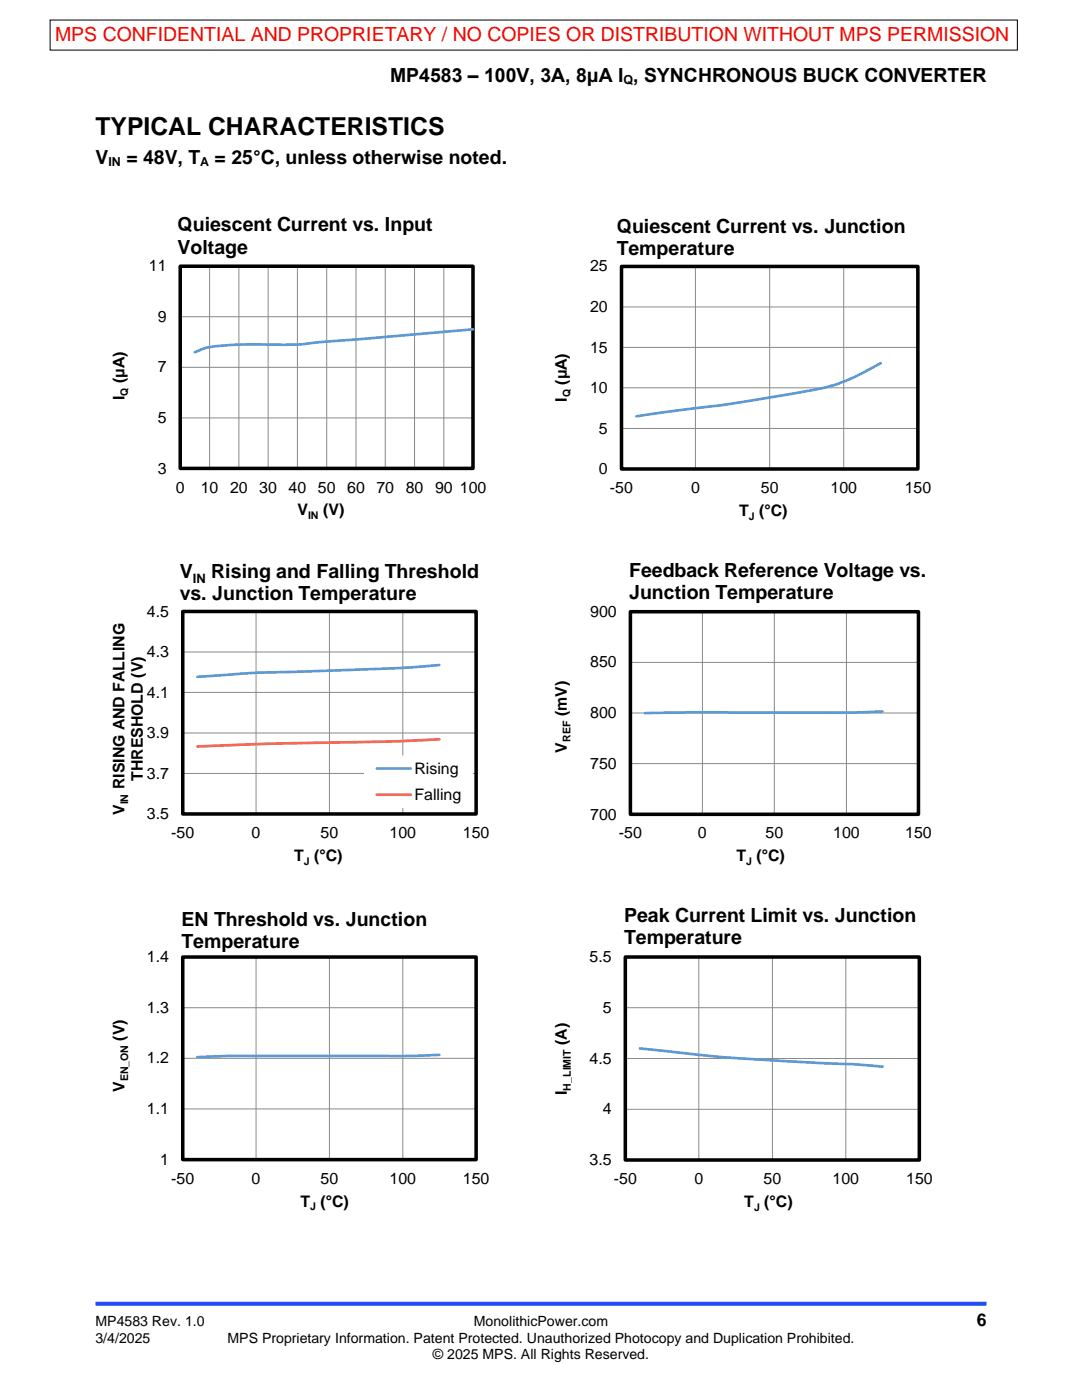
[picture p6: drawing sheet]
<svg xmlns="http://www.w3.org/2000/svg" width="216mm" height="279mm" viewBox="0 0 216 279" stroke-linecap="round" stroke-linejoin="round" font-family="sans-serif">
<defs><g id="words">
<text font-size="4.9" x="19" y="27">TYPICAL CHARACTERISTICS</text>
<text font-size="3.9" fill="#f00" x="11" y="8.2">MPS CONFIDENTIAL AND PROPRIETARY / NO COPIES OR DISTRIBUTION WITHOUT MPS PERMISSION</text>
<g font-size="3.9">
<text x="77.8" y="16.3">MP4583 – 100V, 3A, 8μA I , SYNCHRONOUS BUCK CONVERTER</text>
<text x="19" y="32.7">V</text>
<text x="25.2" y="32.7">= 48V, T</text>
<text x="42.8" y="32.7">= 25°C, unless otherwise noted.</text>
<text x="35.4" y="46.2">Quiescent Current vs. Input</text>
<text x="123.1" y="46.5">Quiescent Current vs. Junction</text>
<text x="35.4" y="50.6">Voltage</text>
<text x="123.1" y="51">Temperature</text>
<text x="35.9" y="115.4">V</text>
<text x="35.9" y="119.8">vs. Junction Temperature</text>
<text x="42.1" y="115.4">Rising and Falling Threshold</text>
<text x="125.6" y="115.1">Feedback Reference Voltage vs.</text>
<text x="125.6" y="119.5">Junction Temperature</text>
<text x="36.2" y="184.7">EN Threshold vs. Junction</text>
<text x="124.5" y="184">Peak Current Limit vs. Junction</text>
<text x="36.2" y="189.2">Temperature</text>
<text x="124.5" y="188.4">Temperature</text>
</g>
<text font-size="3.5" x="194.9" y="264.6">6</text>
<g font-size="3.2">
<text x="29.7" y="54.1">11</text>
<text x="117.7" y="54.2">25</text>
<text x="31.5" y="64.2">9</text>
<text x="117.7" y="62.3">20</text>
<text x="117.7" y="70.4">15</text>
<text x="24.8" y="76.5" transform="rotate(-90 24.8 76.5)">(μA)</text>
<text x="31.5" y="74.3">7</text>
<text x="113.1" y="76.8" transform="rotate(-90 113.1 76.8)">(μA)</text>
<text x="24.8" y="79.9" transform="rotate(-90 24.8 79.9)">I</text>
<text x="113.1" y="80.2" transform="rotate(-90 113.1 80.2)">I</text>
<text x="117.7" y="78.4">10</text>
<text x="31.5" y="84.4">5</text>
<text x="119.5" y="86.5">5</text>
<text x="31.5" y="94.5">3</text>
<text x="119.5" y="94.6">0</text>
<text x="35.1" y="98.3">0</text>
<text x="40" y="98.3">10</text>
<text x="45.9" y="98.3">20</text>
<text x="51.7" y="98.3">30</text>
<text x="57.6" y="98.3">40</text>
<text x="63.4" y="98.3">50</text>
<text x="69.3" y="98.3">60</text>
<text x="75.1" y="98.3">70</text>
<text x="81" y="98.3">80</text>
<text x="86.8" y="98.3">90</text>
<text x="91.8" y="98.3">100</text>
<text x="121.7" y="98.4">-50</text>
<text x="137.9" y="98.4">0</text>
<text x="151.8" y="98.4">50</text>
<text x="165.7" y="98.4">100</text>
<text x="180.5" y="98.4">150</text>
<text x="59.4" y="102.9">V</text>
<text x="64.5" y="102.9">(V)</text>
<text x="147.5" y="103">T ( C)</text>
<text x="29.3" y="123">4.5</text>
<text x="117.7" y="123.1">900</text>
<text x="29.3" y="131.1">4.3</text>
<text x="117.7" y="133.2">850</text>
<text x="29.3" y="139.2">4.1</text>
<text x="113.1" y="143" transform="rotate(-90 113.1 143)">(mV)</text>
<text x="117.7" y="143.3">800</text>
<text x="29.3" y="147.3">3.9</text>
<text x="28.5" y="155.9" transform="rotate(-90 28.5 155.9)">THRESHOLD (V)</text>
<text x="29.3" y="155.4">3.7</text>
<text x="82.7" y="154.4">Rising</text>
<text x="113.1" y="150.2" transform="rotate(-90 113.1 150.2)">V</text>
<text x="117.7" y="153.4">750</text>
<text x="24.8" y="157.5" transform="rotate(-90 24.8 157.5)">RISING AND FALLING</text>
<text x="82.7" y="159.6">Falling</text>
<text x="24.8" y="162.6" transform="rotate(-90 24.8 162.6)">V</text>
<text x="29.3" y="163.5">3.5</text>
<text x="34.2" y="167.3">-50</text>
<text x="50.2" y="167.3">0</text>
<text x="64" y="167.3">50</text>
<text x="77.7" y="167.3">100</text>
<text x="92.4" y="167.3">150</text>
<text x="117.7" y="163.6">700</text>
<text x="123.5" y="167.3">-50</text>
<text x="139.3" y="167.3">0</text>
<text x="152.8" y="167.3">50</text>
<text x="166.3" y="167.3">100</text>
<text x="180.6" y="167.3">150</text>
<text x="58.7" y="171.8">T ( C)</text>
<text x="147" y="171.9">T ( C)</text>
<text x="29.3" y="192">1.4</text>
<text x="117.6" y="192">5.5</text>
<text x="29.3" y="202.1">1.3</text>
<text x="120.3" y="202.1">5</text>
<text x="24.8" y="207.7" transform="rotate(-90 24.8 207.7)">(V)</text>
<text x="113.1" y="208.6" transform="rotate(-90 113.1 208.6)">(A)</text>
<text x="29.3" y="212.2">1.2</text>
<text x="117.6" y="212.3">4.5</text>
<text x="24.8" y="217.9" transform="rotate(-90 24.8 217.9)">V</text>
<text x="113.1" y="218.5" transform="rotate(-90 113.1 218.5)">I</text>
<text x="29.3" y="222.3">1.1</text>
<text x="120.3" y="222.4">4</text>
<text x="32" y="232.5">1</text>
<text x="117.6" y="232.5">3.5</text>
<text x="34.2" y="236.2">-50</text>
<text x="50.2" y="236.2">0</text>
<text x="64" y="236.2">50</text>
<text x="77.7" y="236.2">100</text>
<text x="92.4" y="236.2">150</text>
<text x="122.5" y="236.3">-50</text>
<text x="138.6" y="236.3">0</text>
<text x="152.4" y="236.3">50</text>
<text x="166.1" y="236.3">100</text>
<text x="180.8" y="236.3">150</text>
<text x="60" y="240.8">T ( C)</text>
<text x="148.5" y="240.9">T ( C)</text>
</g>
<g font-size="2.8">
<text x="19" y="264.6">MP4583 Rev. 1.0</text>
<text x="19" y="267.9">3/4/2025</text>
<text x="45.4" y="267.9">MPS Proprietary Information. Patent Protected. Unauthorized Photocopy and Duplication Prohibited.</text>
<text x="94.6" y="264.6">MonolithicPower.com</text>
<text x="86.4" y="271.2">© 2025 MPS. All Rights Reserved.</text>
</g>
<text font-size="2.6" x="38.5" y="116.3">IN</text>
<g font-size="2.5">
<text x="124.4" y="16.7">Q</text>
<text x="21.6" y="33.1">IN</text>
<text x="40" y="33.1">A</text>
</g>
<g font-size="2.1">
<text x="25.6" y="79" transform="rotate(-90 25.6 79)">Q</text>
<text x="113.9" y="79.3" transform="rotate(-90 113.9 79.3)">Q</text>
<text x="61.5" y="103.6">IN</text>
<text x="149.4" y="103.7">J</text>
<text x="113.9" y="148.1" transform="rotate(-90 113.9 148.1)">REF</text>
<text x="25.6" y="160.5" transform="rotate(-90 25.6 160.5)">IN</text>
<text x="60.6" y="172.6">J</text>
<text x="148.9" y="172.7">J</text>
<text x="25.6" y="215.8" transform="rotate(-90 25.6 215.8)">EN_ON</text>
<text x="113.9" y="217.6" transform="rotate(-90 113.9 217.6)">H_LIMIT</text>
<text x="61.9" y="241.6">J</text>
<text x="150.5" y="241.7">J</text>
</g>
</g></defs>
<path d="M19 260.2h177.8" fill="none" stroke="#1c4eff" stroke-width=".79" stroke-linecap="butt"/>
<g fill="none" stroke="#898989" stroke-width=".2">
<path d="M36 53.1h58.4v40.4h-58.4M41.8 53.1v40.4M47.7 53.1v40.4M53.5 53.1v40.4M59.3 53.1v40.4M65.2 53.1v40.4M71 53.1v40.4M76.9 53.1v40.4M82.7 53.1v40.4M88.6 53.1v40.4M124 53.2h59.1v40.4h-59.1M138.8 53.2v40.4"/>
<path d="M153.6 53.2v40.4M168.4 53.2v40.4M36 63.2h58.4M36 73.3h58.4M124 77.4h59.1M124 69.3h59.1M124 61.3h59.1M36 83.4h58.4M124 85.5h59.1M36.4 122h58.6v40.5h-58.6M36.4 130.1h58.6M36.4 138.2h58.6"/>
<path d="M51.1 122v40.5M65.7 122v40.5M80.4 122v40.5M36.4 146.3h58.6M36.4 154.4h58.6"/>
</g>
<path d="M36 53.1h58.4v40.4h-58.4zM124 53.2h59.1v40.4h-59.1zM36.5 122h58.5v40.4h-58.5z" fill="none" stroke="#000" stroke-width=".7" stroke-linecap="butt"/>
<path d="M36 53.1v40.4h58.4M124 53.2v40.4h59.1M36.4 122v40.5h58.6" fill="none" stroke="#000" stroke-width=".2"/>
<path d="M94.4 65.7l-29.6 2.5a87.9 87.9 0 0 1-15.7 .5l-3 .1a15.8 15.8 0 0 0-7.2 1.5M175.7 72.5a39.8 39.8 0 0 1-16.7 5.9 649.6 649.6 0 0 1-29.8 4.4l-2.2 .3M87.7 132.7l-7.6 .6-22.8 .8a252.5 252.5 0 0 0-17.9 1" fill="none" stroke="#5b9bd5" stroke-width=".53"/>
<path d="M87.7 147.5l-9.8 .5-22.6 .4-15.9 .6" fill="none" stroke="#ed7d31" stroke-width=".53"/>
<path d="M72.6 150.8h21.8v10.4h-21.8z" fill-rule="evenodd" fill="#fff"/>
<path d="M75.2 153.4h6.8M176.1 142l-7.5 .2h-29.2l-10.7 .1M87.7 210.5l-7 .3-34.7-.1-6.6 .3M127.7 209.2l17.9 1.9 17.8 1 6.8 .3 5.9 .5" fill="none" stroke="#5b9bd5" stroke-width=".53"/>
<path d="M75.2 158.6h6.8" fill="none" stroke="#ed7d31" stroke-width=".53"/>
<g fill="none" stroke="#898989" stroke-width=".2">
<path d="M125.8 122.1h57.4v40.4h-57.4M125.8 132.2h57.4M140.2 122.1v40.4M154.5 122.1v40.4M168.9 122.1v40.4M125.8 142.3h57.4M125.8 152.4h57.4M36.4 191h58.6v40.5h-58.6M51.1 191v40.5M65.7 191v40.5M80.4 191v40.5M124.8 191h58.7v40.5h-58.7"/>
<path d="M139.4 191v40.5M154.1 191v40.5M168.8 191v40.5M36.4 201.1h58.6M36.4 211.2h58.6M124.8 201.1h58.7M124.8 211.2h58.7M36.4 221.3h58.6M124.8 221.4h58.7"/>
</g>
<path d="M125.8 122.1h57.5v40.4h-57.5zM36.5 191h58.5v40.4h-58.5zM124.8 191h58.6v40.5h-58.6z" fill="none" stroke="#000" stroke-width=".7" stroke-linecap="butt"/>
<path d="M125.8 122.1v40.4h57.4M36.4 191v40.5h58.6M124.8 191v40.5h58.7" fill="none" stroke="#000" stroke-width=".2"/>
<path d="M10 4h193v6h-193z" fill="#fff" stroke="#000" stroke-width=".2"/>
<use href="#words"/>
</svg>
